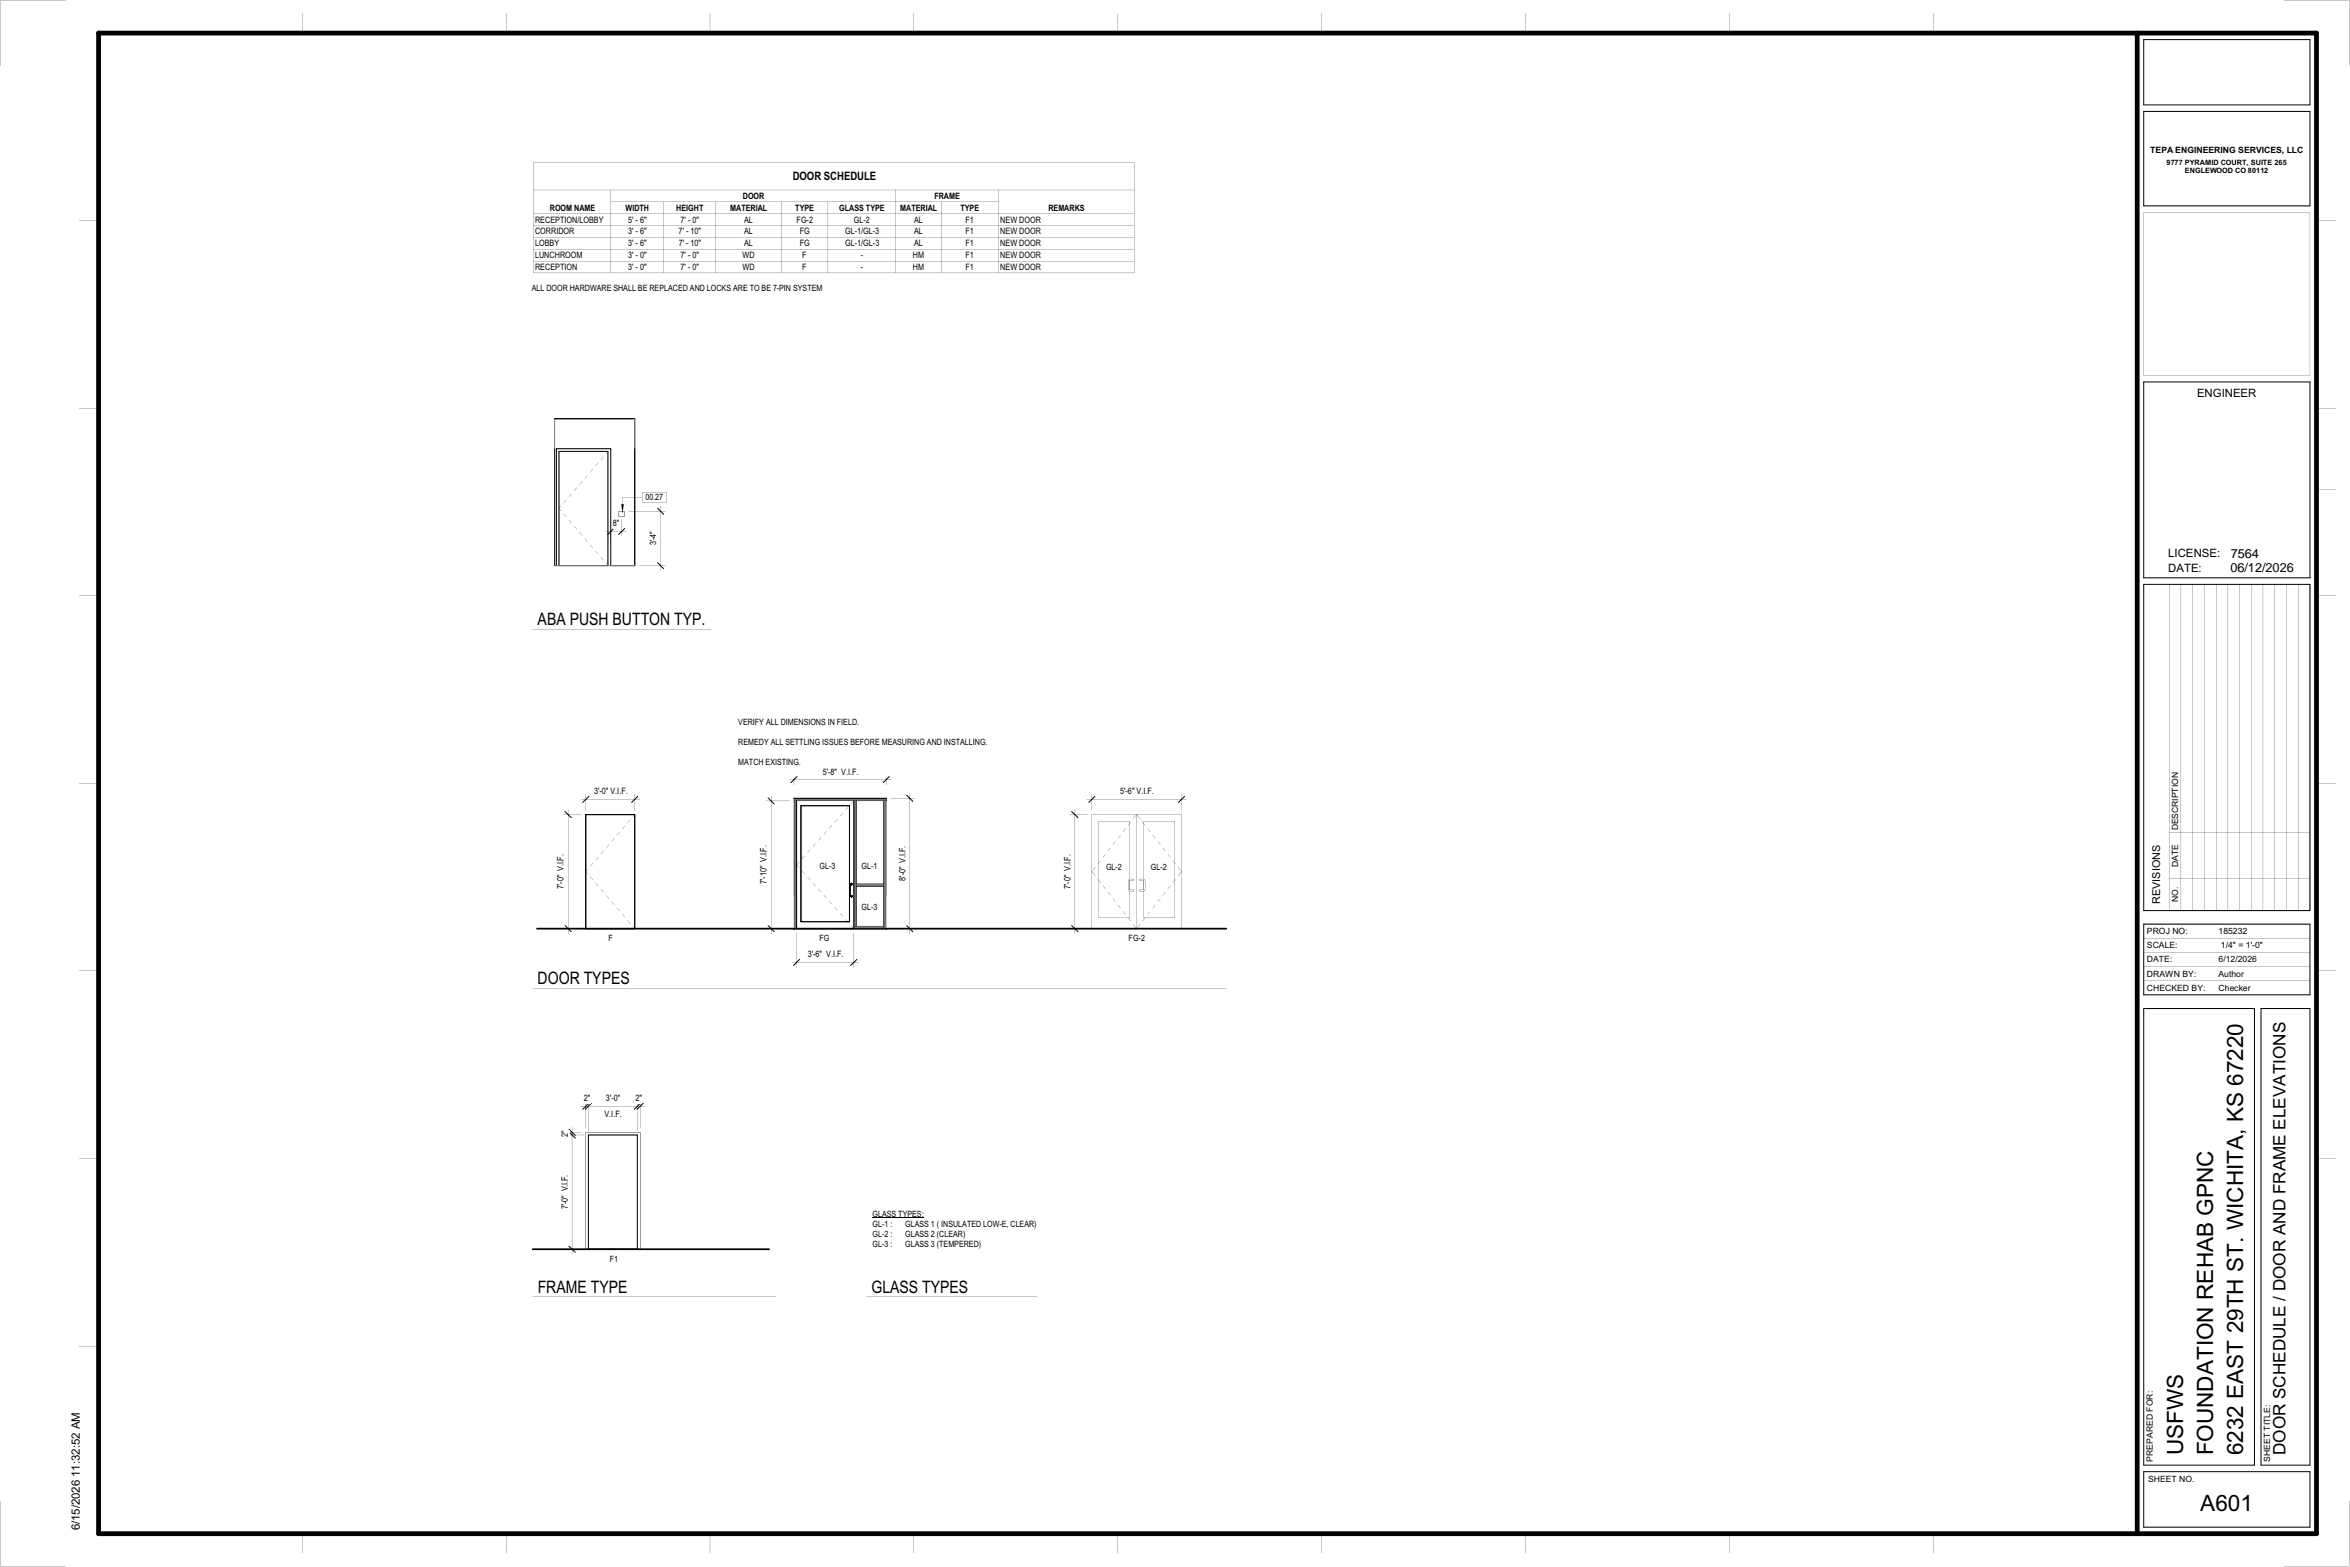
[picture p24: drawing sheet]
<svg xmlns="http://www.w3.org/2000/svg" width="914mm" height="610mm" viewBox="0 0 914 610" stroke-linecap="round" stroke-linejoin="round" font-family="sans-serif">
<defs><g id="words">
<g font-size="8.8">
<text x="849.5" y="566.2" transform="rotate(-90 849.5 566.2)">USFWS</text>
<text x="861.1" y="566.2" transform="rotate(-90 861.1 566.2)">FOUNDATION REHAB GPNC</text>
<text x="872.8" y="566.2" transform="rotate(-90 872.8 566.2)">6232 EAST 29TH ST. WICHITA, KS 67220</text>
<text x="856.1" y="587.9">A601</text>
</g>
<g font-size="6.7">
<text x="209.2" y="243.2">ABA PUSH BUTTON TYP.</text>
<text x="209.2" y="382.8">DOOR TYPES</text>
<text x="209.2" y="502.8">FRAME TYPE</text>
<text x="339.1" y="502.8">GLASS TYPES</text>
<text x="889.3" y="566.2" transform="rotate(-90 889.3 566.2)">DOOR SCHEDULE / DOOR AND FRAME ELEVATIONS</text>
</g>
<g font-size="4.9">
<text x="868" y="217">7564</text>
<text x="867.8" y="222.5">06/12/2026</text>
</g>
<g font-size="4.5">
<text x="308.4" y="70.1">DOOR SCHEDULE</text>
<text x="854.9" y="154.4">ENGINEER</text>
<text x="843.7" y="216.7">LICENSE:</text>
<text x="843.7" y="222.3">DATE:</text>
<text x="31.1" y="574.5" transform="rotate(-90 31.1 574.5)">11:32:52 AM</text>
<text x="31.1" y="595.4" transform="rotate(-90 31.1 595.4)">6/15/2026</text>
</g>
<text font-size="4.2" x="840.6" y="351.7" transform="rotate(-90 840.6 351.7)">REVISIONS</text>
<g font-size="3.4">
<text x="836.6" y="59.5">TEPA ENGINEERING SERVICES, LLC</text>
<text x="289.1" y="77.5">DOOR</text>
<text x="363.6" y="77.5">FRAME</text>
<text x="214" y="82">ROOM NAME</text>
<text x="243.4" y="82">WIDTH</text>
<text x="263.1" y="82">HEIGHT</text>
<text x="284.1" y="82">MATERIAL</text>
<text x="309.5" y="82">TYPE</text>
<text x="326.6" y="82">GLASS TYPE</text>
<text x="350.3" y="82">MATERIAL</text>
<text x="373.7" y="82">TYPE</text>
<text x="407.9" y="82">REMARKS</text>
<text x="208.2" y="86.6">RECEPTION/LOBBY</text>
<text x="244.4" y="86.6">5' - 6&quot;</text>
<text x="264.8" y="86.6">7' - 0&quot;</text>
<text x="289.6" y="86.6">AL</text>
<text x="310" y="86.6">FG-2</text>
<text x="332.2" y="86.6">GL-2</text>
<text x="355.7" y="86.6">AL</text>
<text x="375.7" y="86.6">F1</text>
<text x="389.2" y="86.6">NEW DOOR</text>
<text x="208.2" y="91.2">CORRIDOR</text>
<text x="208.2" y="95.8">LOBBY</text>
<text x="244.4" y="91.2">3' - 6&quot;</text>
<text x="244.4" y="95.8">3' - 6&quot;</text>
<text x="264.1" y="91.2">7' - 10&quot;</text>
<text x="264.1" y="95.8">7' - 10&quot;</text>
<text x="289.6" y="91.2">AL</text>
<text x="289.6" y="95.8">AL</text>
<text x="311.2" y="91.2">FG</text>
<text x="311.2" y="95.8">FG</text>
<text x="328.8" y="91.2">GL-1/GL-3</text>
<text x="328.8" y="95.8">GL-1/GL-3</text>
<text x="355.7" y="91.2">AL</text>
<text x="355.7" y="95.8">AL</text>
<text x="375.7" y="91.2">F1</text>
<text x="375.7" y="95.8">F1</text>
<text x="389.2" y="91.2">NEW DOOR</text>
<text x="389.2" y="95.8">NEW DOOR</text>
<text x="208.2" y="100.4">LUNCHROOM</text>
<text x="244.4" y="100.4">3' - 0&quot;</text>
<text x="264.8" y="100.4">7' - 0&quot;</text>
<text x="289" y="100.4">WD</text>
<text x="312.2" y="100.4">F</text>
<text x="334.9" y="100.4">-</text>
<text x="355.2" y="100.4">HM</text>
<text x="375.7" y="100.4">F1</text>
<text x="389.2" y="100.4">NEW DOOR</text>
<text x="208.2" y="105.1">RECEPTION</text>
<text x="244.4" y="105.1">3' - 0&quot;</text>
<text x="264.8" y="105.1">7' - 0&quot;</text>
<text x="289" y="105.1">WD</text>
<text x="312.2" y="105.1">F</text>
<text x="334.9" y="105.1">-</text>
<text x="355.2" y="105.1">HM</text>
<text x="375.7" y="105.1">F1</text>
<text x="389.2" y="105.1">NEW DOOR</text>
<text x="206.9" y="113">ALL DOOR HARDWARE SHALL BE REPLACED AND LOCKS ARE TO BE 7-PIN SYSTEM</text>
<text x="251.1" y="194.6">00.27</text>
<text x="238.5" y="204.8">8&quot;</text>
<text x="255.3" y="212.2" transform="rotate(-90 255.3 212.2)">3'-4&quot;</text>
<text x="287.3" y="282.1">VERIFY ALL DIMENSIONS IN FIELD.</text>
<text x="287.3" y="289.9">REMEDY ALL SETTLING ISSUES BEFORE MEASURING AND INSTALLING.</text>
<text x="287.3" y="297.7">MATCH EXISTING.</text>
<text x="320.1" y="301.4">5'-8&quot; V.I.F.</text>
<text x="231.1" y="309">3'-0&quot; V.I.F.</text>
<text x="435.9" y="309">5'-6&quot; V.I.F.</text>
<text x="318.9" y="338.2">GL-3</text>
<text x="335.2" y="338.2">GL-1</text>
<text x="430.4" y="338.5">GL-2</text>
<text x="447.8" y="338.5">GL-2</text>
<text x="219.3" y="345.9" transform="rotate(-90 219.3 345.9)">7'-0&quot; V.I.F.</text>
<text x="298.3" y="343.9" transform="rotate(-90 298.3 343.9)">7'-10&quot; V.I.F.</text>
<text x="352.3" y="342.6" transform="rotate(-90 352.3 342.6)">8'-0&quot; V.I.F.</text>
<text x="416.5" y="345.9" transform="rotate(-90 416.5 345.9)">7'-0&quot; V.I.F.</text>
<text x="335.2" y="354">GL-3</text>
<text x="236.7" y="366.2">F</text>
<text x="318.9" y="366.2">FG</text>
<text x="439.2" y="366.2">FG-2</text>
<text x="314.3" y="372.4">3'-6&quot; V.I.F.</text>
<text x="227.2" y="428.4">2&quot;</text>
<text x="235.8" y="428.4">3'-0&quot;</text>
<text x="247.3" y="428.4">2&quot;</text>
<text x="235.2" y="434.7">V.I.F.</text>
<text x="220.9" y="442.2" transform="rotate(-90 220.9 442.2)">2&quot;</text>
<text x="220.9" y="470.5" transform="rotate(-90 220.9 470.5)">7'-0&quot; V.I.F.</text>
<text x="339.5" y="473.3">GLASS TYPES:</text>
<text x="339.5" y="477.2">GL-1 :</text>
<text x="352.2" y="477.2">GLASS 1 ( INSULATED LOW-E, CLEAR)</text>
<text x="339.5" y="481.1">GL-2 :</text>
<text x="339.5" y="485">GL-3 :</text>
<text x="352.2" y="481.1">GLASS 2 (CLEAR)</text>
<text x="352.2" y="485">GLASS 3 (TEMPERED)</text>
<text x="237.3" y="490.8">F1</text>
</g>
<g font-size="3.3">
<text x="847.6" y="323" transform="rotate(-90 847.6 323)">DESCRIPTION</text>
<text x="847.6" y="337.1" transform="rotate(-90 847.6 337.1)">DATE</text>
<text x="847.6" y="351" transform="rotate(-90 847.6 351)">NO.</text>
<text x="835.4" y="363.4">PROJ NO:</text>
<text x="863.3" y="363.4">185232</text>
<text x="835.4" y="368.9">SCALE:</text>
<text x="864.2" y="368.8">1/4&quot; = 1'-0&quot;</text>
<text x="835.4" y="374.4">DATE:</text>
<text x="863.3" y="374.4">6/12/2026</text>
<text x="835.4" y="379.9">DRAWN BY:</text>
<text x="863.3" y="379.9">Author</text>
<text x="835.4" y="385.4">CHECKED BY:</text>
<text x="863.3" y="385.4">Checker</text>
<text x="837.7" y="568.7" transform="rotate(-90 837.7 568.7)">PREPARED FOR:</text>
<text x="883.3" y="568.7" transform="rotate(-90 883.3 568.7)">SHEET TITLE:</text>
<text x="835.8" y="576.5">SHEET NO.</text>
</g>
<g font-size="2.9">
<text x="843" y="64.1">9777 PYRAMID COURT, SUITE 265</text>
<text x="850.1" y="67.5">ENGLEWOOD CO 80112</text>
</g>
</g></defs>
<path d="M227.9 316.9h19.1v44.4h-19.1zM228.9 441.5h19.1v44.5h-19.1z" fill="none" stroke="#000" stroke-width=".39"/>
<g fill="#000">
<path d="M246.9 316.9l-.6 .9zM424.8 316.9h35zM427.4 319.5h12.2zM439.5 319.5l.1 22.5zM442.3 316.9l-1.5 1.7zM442.3 316.9l1.4 1.7zM442.3 316.9v44.4zM444.6 319.8l1 1.4zM444.9 319.5h12.3zM457.1 319.5v37.6zM459.7 316.9v44.4zM228.7 338.2l-.8 .9z"/>
<path d="M227.9 339.1l.8 .9zM230.8 335.8l-1.1 1.2zM232.8 333.4l-1 1.2zM234.8 330.9l-1 1.4zM236.9 328.6l-1 1.2zM239 326.1l-1 1.3zM241.1 323.7l-1.1 1.3zM243.1 321.3l-1 1.3zM245.2 318.9l-1 1.3zM426.2 337.3l-1.4 1.8zM428.1 334.8l-1 1.4zM430.1 332.3l-.9 1.3z"/>
<path d="M432 329.8l-.9 1.4zM434 327.3l-1 1.3zM436 324.8l-1 1.4zM437.9 322.3l-1 1.3zM439.9 319.8l-1 1.4zM446.6 322.3l1 1.3zM448.5 324.8l1 1.4zM450.5 327.3l1.1 1.3zM452.4 329.8l1.1 1.4zM454.4 332.3l1 1.3zM456.3 334.8l1.1 1.4zM458.4 337.3l1.4 1.8z"/>
<path d="M229.7 341.1l1.1 1.3zM231.8 343.5l1.1 1.3zM233.8 345.9l1.1 1.3zM235.9 348.4l1.1 1.2zM238 350.7l1 1.3zM240 353.2l1.2 1.2zM242.1 355.6l1.1 1.2zM244.2 358l1 1.3zM424.8 339.1l1.4 1.8zM427.4 319.5l.1 37.6zM427.1 342l1.1 1.4zM429.1 344.6l1 1.2z"/>
<path d="M431.1 347l1 1.4zM433 349.6l1 1.2zM435 352l1.1 1.3zM436.9 354.6l1.1 1.2zM439 346.2l.1 .2zM439 342.6v.3zM439 342.8v3.2zM439 345.9v.3zM439 342.4v.2zM439.1 346.3l.1 .3zM439.1 346.5l.3 .1zM439.1 342.2v.2z"/>
<path d="M439.3 346.6l.3 .1zM439.1 342.2l.3-.1zM439.5 342.8v3.2zM427.4 357h12.2zM439.5 346.7h.3zM439.3 342.1l.3-.1zM439.5 342.6l.1 3.6zM439.5 346.7l.1 10.4zM439.7 342.5h.8zM439.7 346.7h.8zM439.6 342l.2-.1zM438.9 357l1.1 1.3z"/>
<path d="M440.4 342.5h.6zM439.7 342h.8zM440.4 346.7h.6zM439.7 346.2h.8zM440.4 342h.6zM440.4 346.2h.6zM441 341.9l.1 .2zM441 346.2l.1 .1zM441.1 342l.1 .2zM441.1 346.3l.1 .1zM443.3 346.5l.1 .2zM443.3 342.3l.1 .1z"/>
<path d="M443.5 346.7h.7zM443.5 342.5h.7zM443.5 346.2h.7zM444.1 346.7h.7zM443.5 342h.7zM444.1 342.5h.7zM445.6 357l-1 1.3zM444.1 346.2h.7zM444.7 346.7h.4zM444.1 342h.7zM444.7 342.4l.2 .2zM444.9 346.7v10.4z"/>
<path d="M444.9 342.6v3.6zM444.9 319.5v22.5zM445 346.7l.2-.1zM444.7 342l.3 .1zM445 342.8v3.2zM445.2 346.6l.2-.1zM445 342l.2 .2zM445.4 346.4l-.1 .2zM445.1 342.1l.3 .1zM445.5 346.2l-.1 .2zM445.3 342.2l.2 .2zM445.6 345.9l-.1 .3z"/>
<path d="M445.4 342.4l.1 .2zM445.6 342.8v3.2zM445.5 342.5l.1 .4zM447.5 354.6l-.9 1.2zM449.5 352l-1 1.3zM451.5 349.6l-1 1.2zM453.4 347l-1 1.4zM455.4 344.6l-1 1.2zM457.3 342l-1 1.4zM444.9 357h12.3zM459.7 339.1l-1.3 1.8zM246.3 360.4l.7 .9z"/>
<path d="M424.8 316.9l.1 44.4zM443.6 359.6l-1.3 1.7zM440.8 359.5l1.5 1.8zM424.8 361.3h35zM227.9 440.5h21.2zM228.9 441.5h19.1zM228.9 441.5v44.5zM249 440.5l.1 45.5zM227.9 440.5v45.5zM227.9 486h1.1zM247.9 441.5l.1 44.5zM247.9 486h1.2z"/>
</g>
<path d="M209 361.3h268.2M207.3 486h92" fill="none" stroke="#000" stroke-width=".68"/>
<path d="M215.8 162.9v11.7M215.7 220.1h31.3" fill="none" stroke="#ebebeb" stroke-width=".39"/>
<path d="M215.8 162.9h.1M215.8 174.6h.1M215.8 162.9v11.7M247.1 162.9v11.7M215.8 220h31.3" fill="none" stroke="#808080" stroke-width=".39"/>
<path d="M215.8 162.9h31.2v57.1h-9.3v-45.4h-21.2v45.4h-.7v-45.4M217.5 175.6h19.1v44.4h-19.1z" fill="none" stroke="#000" stroke-width=".39"/>
<g fill="#000">
<path d="M217.5 175.6h19.1zM217.5 175.6v44.5zM234.7 177.7l-1 1.2zM236.5 175.6l-.7 .9zM216.5 174.6h21.2zM237.6 174.6l.1 45.5zM218.2 196.9l-.7 .9zM217.5 197.7l.8 1zM220.3 194.5l-1 1.3zM222.4 192.1l-1 1.2zM224.4 189.7l-1 1.3zM226.5 187.3l-1.1 1.3z"/>
<path d="M228.6 184.9l-1 1.2zM230.6 182.4l-1 1.4zM232.7 180.1l-1 1.2zM240.7 198.9h2.3zM240.7 198.9l.1 2.1zM242.9 198.9v2.1zM219.3 199.9l1 1.2zM221.4 202.2l1 1.4zM223.4 204.7l1.1 1.2zM225.4 207.1l1.2 1.2zM227.6 209.5l1 1.3zM229.6 211.9l1.1 1.2z"/>
<path d="M231.7 214.3l1.1 1.3zM233.7 216.7l1.1 1.3zM240.7 201h2.3zM216.5 174.6v45.5zM216.5 220h1.1zM236.5 175.6l.1 44.5zM235.8 219.1l.8 1zM236.6 220h1.1z"/>
</g>
<path d="M308.9 310.5l35.9 .1z" fill="#fff"/>
<g fill="#787878">
<path d="M332.2 360.3h11.6v1h-11.6z"/>
<path d="M308.9 344.3h1.1v17h-1.1z"/>
<path d="M343.8 311.6h1v32.7h-1z"/>
<path d="M308.9 310.6h23.8v1h-23.8z"/>
<path d="M343.8 344.3h1v17h-1z"/>
<path d="M308.9 311.6h1.1v32.7h-1.1z"/>
<path d="M333.2 343.8h10.6v1.1h-10.6z"/>
<path d="M332.7 310.6h12.1v1h-12.1z"/>
<path d="M332.2 344.3h1v16h-1z"/>
<path d="M332.2 311.6h1v32.7h-1z"/>
</g>
<g fill="#000">
<path d="M225.9 311h23.1zM227.9 308.9v2.1zM227.9 311v4.3zM246.9 308.9l.1 2.1zM246.9 311l.1 4.3zM308.9 310.6v1zM308.9 311.6h1.1zM308.9 311.6v32.8zM309.9 311.6l.1 32.8zM325.9 318.7l-1.1 1.2zM328 316.3l-1.1 1.2zM330 313.9l-1 1.3z"/>
<path d="M332.2 311.6h1.1zM332.2 311.5l-1.1 1.3zM332.2 311.6v32.8zM308.9 311.6h23.9zM308.9 310.6h23.9zM333.2 311.6v32.3zM333.2 311.6v32.8zM343.8 311.6h1.1zM344.8 310.6v1zM332.7 311.6h12.2zM332.7 310.6h12.2zM344.8 311.6v32.8z"/>
<path d="M309.9 336.4l1.2 1.3zM311 335.3l-1.1 1.2zM312.1 338.8l1.1 1.3zM313.2 332.9l-1.1 1.2zM315.3 330.5l-1.1 1.3zM317.4 328.1l-1.1 1.3zM319.5 325.8l-1.1 1.2zM321.6 323.4l-1.1 1.2zM323.7 321l-1.1 1.3zM308.9 344.3v4.3zM308.9 344.3v17zM309.9 344.3l.1 17z"/>
<path d="M314.2 341.2l1.1 1.2zM316.3 343.5l1.1 1.3zM318.4 345.9l1.2 1.2zM320.5 348.2l1.2 1.3zM322.6 350.6l1.2 1.2zM324.8 352.9l1.1 1.3zM326.9 355.3l1.1 1.3zM329 357.7l1.1 1.2zM332.2 344.3v16zM333.2 343.8v1.2zM333.2 343.8h10.7zM333.2 344.9v15.4z"/>
<path d="M333.2 344.3v16zM343.8 311.6v32.3zM343.8 311.6v32.8zM333.2 344.9h10.7zM343.8 343.8v1.2zM344.8 344.3v4.3zM308.9 361.3h1.1zM331.1 360.1l1.2 1.2zM332.2 360.3v1zM332.2 360.3h11.7zM332.2 361.3h11.7zM332.2 360.3h1.1z"/>
<path d="M343.8 344.9v15.4zM343.8 344.3v17zM343.8 360.3v1zM344.8 344.3v17zM343.8 361.3h1.1z"/>
</g>
<g fill="none" stroke="#000" stroke-width=".39">
<path d="M229.2 309.8l-2.5 2.4M248.2 309.8l-2.4 2.4M308.9 310.5h35.9M310 311.6v49.7M311.7 313.4h18.8v45.2h-18.8zM332.2 311.6v49.7M330.9 348.4h.1M330.9 343.9h.1M330.9 343.9v4.5M330.9 343.9h.5M330.9 348.4l.6 .1M331.3 343.9h.1"/>
<path d="M331.3 343.7h.1M331.3 348.7h.1M331.3 348.6h.1M331.3 348.5h.1M331.3 343.7v.1M331.3 348.5v.1M331.4 343.7h.1M331.4 348.7h.1M331.4 348.5h.1M331.4 343.7l-.8 .2v4.5l.9 .3M331.4 348.4l.1 .3M331.4 348.4l-.1 .1"/>
<path d="M331.5 343.8h.1M331.5 343.7h.1M331.5 348.6h.1M331.5 343.7v.1M308.9 361.3h.1M308.9 361.3h36M344.8 361.3h.1M339.5 473.8h20"/>
</g>
<path d="M231.1 305.9h12.8v3.9h-12.8z" fill="#fff"/>
<path d="M219 316.9h2.1zM221 316.9h5.4zM221 314.9l.1 48.4zM219 361.3h2.1zM221 361.3h5.4z" fill="#000"/>
<path d="M219.9 315.7l2.3 2.4M219.9 360.1l2.3 2.4" fill="none" stroke="#000" stroke-width=".39"/>
<path d="M216 332.4h4.1v13.5h-4.1z" fill="#fff"/>
<path d="M416.2 316.9h2.1zM418.2 316.9h5.1zM418.2 314.9l.1 48.4zM416.2 361.3h2.1zM418.2 361.3h5.1z" fill="#000"/>
<path d="M417 315.7l2.4 2.4M417 360.1l2.4 2.4" fill="none" stroke="#000" stroke-width=".39"/>
<path d="M413.2 332.4h4.1v13.5h-4.1z" fill="#fff"/>
<path d="M422.8 311h38.9zM424.8 308.9l.1 2.1zM424.8 311l.1 4.3zM459.7 308.9v2.1zM459.7 310.9v4.4z" fill="#000"/>
<path d="M426 309.8l-2.3 2.4M460.9 309.8l-2.3 2.4" fill="none" stroke="#000" stroke-width=".39"/>
<path d="M435.9 305.9h12.7v3.9h-12.7z" fill="#fff"/>
<path d="M225.8 430.4h3.2zM227.9 428.3v2.1zM227.9 430.4v8.6zM228.9 428.3v2.1zM228.9 430.4h19.1zM228.9 430.4v9.6zM247.9 428.3l.1 2.1zM247.9 430.4h3.2zM247.9 430.4l.1 9.6zM249.1 428.3v2.1zM249 430.4l.1 8.6z" fill="#000"/>
<path d="M229.1 429.2l-2.4 2.3M230.1 429.2l-2.3 2.3M249.2 429.2l-2.4 2.3M250.3 429.2l-2.5 2.3" fill="none" stroke="#000" stroke-width=".39"/>
<g fill="#fff">
<path d="M227.2 425.3h2.5v3.9h-2.5z"/>
<path d="M235.2 431.5h6.6v3.9h-6.6z"/>
<path d="M235.8 425.3h5.3v3.9h-5.3z"/>
<path d="M247.3 425.3h2.6v3.9h-2.6z"/>
</g>
<path d="M222.5 438.5l.1 3.1zM220.6 441.5h2zM222.5 441.5h4.9zM220.6 440.5h2zM222.5 440.5h3.9zM222.5 441.5l.1 46.5zM220.6 486h2zM222.5 486h4.9z" fill="#000"/>
<path d="M221.4 439.3l2.5 2.4M221.4 440.4l2.5 2.3M221.4 484.8l2.5 2.4" fill="none" stroke="#000" stroke-width=".39"/>
<g fill="#fff">
<path d="M217.6 439.8h4.1v2.5h-4.1z"/>
<path d="M217.6 457h4.1v13.6h-4.1z"/>
</g>
<path d="M257 198.9h2zM244.5 198.9h12.6zM257 196.8v25.2zM257 220h2zM248.7 220h8.4z" fill="#000"/>
<path d="M255.9 197.7l2.3 2.4M255.9 218.9l2.3 2.3" fill="none" stroke="#000" stroke-width=".39"/>
<path d="M252 206.8h4.1v5.5h-4.1z" fill="#fff"/>
<path d="M241.8 196.2h.9l-.5 3.2z" fill="#000"/>
<g fill="#000">
<path d="M242.2 193.5v5.9zM242.2 193.5h7.7z"/>
<path d="M242.6 196.2l-.4 3.2zM241.8 196.1l.9 .1zM241.8 196.1l.4 3.3z"/>
</g>
<g fill="#fff">
<path d="M249.9 191.6h9.4v3.7h-9.4z"/>
<path d="M249.9 191.5h9.4v4h-9.4z"/>
</g>
<path d="M249.8 195.5h9.6zM249.8 191.5l.1 4zM259.3 191.5v4zM249.8 191.5h9.6zM235.6 206.8h8.3zM237.6 206.8l.1 1.9zM241.9 201.8v5zM241.9 206.7v2z" fill="#000"/>
<path d="M238.8 205.6l-2.3 2.3M243.1 205.6l-2.4 2.3" fill="none" stroke="#000" stroke-width=".39"/>
<path d="M238.5 201.7h2.5v3.9h-2.5z" fill="#fff"/>
<path d="M353.9 310.6h2.2zM346.5 310.5l7.5 .1zM353.9 308.5l.1 54.8zM353.9 361.3h2.2zM346.4 361.3h7.6z" fill="#000"/>
<path d="M352.8 309.4l2.4 2.3M352.8 360.1l2.4 2.4" fill="none" stroke="#000" stroke-width=".39"/>
<path d="M349 329.2h4.1v13.5h-4.1z" fill="#fff"/>
<path d="M309.9 362.9l.1 11.5zM309.9 374.4l.1 2.1zM332.2 362.9v11.5zM332.2 374.4v2.1zM308 374.4h26.2z" fill="#000"/>
<path d="M311.1 373.2l-2.3 2.4M333.4 373.2l-2.4 2.4" fill="none" stroke="#000" stroke-width=".39"/>
<path d="M314.3 369.3h13.4v3.9h-13.4z" fill="#fff"/>
<path d="M308.9 302.6v.7zM308.9 303.3v2.1zM344.8 302.6v.7zM344.8 303.3v2.1zM306.9 303.3h40z" fill="#000"/>
<path d="M310.1 302.1l-2.3 2.4M346 302.1l-2.3 2.4" fill="none" stroke="#000" stroke-width=".39"/>
<path d="M320.1 298.3h13.5v3.9h-13.5z" fill="#fff"/>
<path d="M298 311.6h2.1zM300 311.6h7.4zM300 309.6l.1 53.7zM298 361.3h2.1zM300 361.3h7.4z" fill="#000"/>
<path d="M298.9 310.4l2.3 2.4M298.9 360.1l2.3 2.4" fill="none" stroke="#000" stroke-width=".39"/>
<path d="M295 328.9h4.1v15.1h-4.1z" fill="#fff"/>
<g fill="#000">
<path d="M.2 .2h25.5zM.2 .2l.1 25.4zM117.7 5.2v7.7zM197 5.2v7.7zM276.3 5.2v7.7zM355.6 5.2v7.7zM434.9 5.2v7.7zM514.3 5.2v7.7zM593.6 5.2v7.7zM672.9 5.2v7.7zM752.3 5.2v7.7zM888.6 .2h25.5z"/>
<path d="M914 .2l.1 25.4zM30.7 85.9h7.7zM834.1 82.6h64.8zM898.8 82.6v63.5zM901.3 85.9h7.7zM30.7 158.8h7.7zM834.1 82.6v63.5zM834.1 146h64.8zM901.3 158.8h7.7zM901.3 190.5h7.7zM30.7 231.8h7.7zM901.3 231.8h7.7z"/>
<path d="M30.7 304.7h7.7zM901.3 304.7h7.7zM834.1 359.5h64.8zM30.7 377.7h7.7zM834.1 365h64.8zM834.1 370.5h64.8zM834.1 376h64.8zM901.3 377.7h7.7zM834.1 381.5h64.8zM30.7 450.7h7.7zM901.3 450.7h7.7zM30.7 523.7h7.7z"/>
<path d="M117.6 596.6l.1 7.7zM197 596.6v7.7zM276.2 596.6l.1 7.7zM355.6 596.6v7.7zM434.9 596.6v7.7zM514.3 596.6v7.7zM593.6 596.6v7.7zM672.9 596.6v7.7zM752.3 596.6v7.7zM.2 583.9l.1 25.5zM.2 609.3h25.5zM914 583.9l.1 25.5z"/>
<path d="M888.6 609.3h25.5z"/>
</g>
<path d="M834.1 15.4h64.7v25.4h-64.7zM834.1 43.3h64.7v36.8h-64.7zM834.1 148.6h64.7v76.2h-64.7zM834.1 227.3h64.7v126.9h-64.7zM834.1 359.5h64.7v27.5h-64.7zM834.1 392.3h43.1v177.7h-43.1zM879.8 392.3h19v177.7h-19zM834.1 572.5h64.7v21.6h-64.7z" fill="none" stroke="#000" stroke-width=".39"/>
<path d="M38.4 12.9h863v583.7h-863zM831.6 12.9v583.7" fill="none" stroke="#000" stroke-width="1.9"/>
<g fill="#fff">
<path d="M843 61.4h46.8v3.4h-46.8z"/>
<path d="M850.1 64.8h32.5v3.4h-32.5z"/>
<path d="M836.6 56.4h59.7v4h-59.7z"/>
<path d="M854.9 150.4h23.1v5h-23.1z"/>
<path d="M843.7 212.6h20.2v5h-20.2z"/>
<path d="M843.7 218.3h13.1v5h-13.1z"/>
<path d="M26.9 549.4h5.2v46.1h-5.2z"/>
<path d="M841.6 534.3h9.8v31.9h-9.8z"/>
<path d="M853.3 447.5h9.8v118.7h-9.8z"/>
<path d="M856.1 580.1h20.6v9.8h-20.6z"/>
<path d="M865 397.8h9.8v168.4h-9.8z"/>
</g>
<g fill="#000">
<path d="M207.5 73.9h233.9zM207.5 73.9v32.3zM207.5 63.3v10.7zM237.6 78.5l.1 4.7zM237.7 73.9v4.6zM237.6 78.5h20.8zM258.3 78.5v4.7zM258.3 78.5h20.2zM278.4 78.5l.1 4.7zM278.4 78.5h25.8zM304.1 78.5v4.7zM304.1 78.5h18.1z"/>
<path d="M322.1 78.5l.1 4.7zM322.1 78.5h26.5zM348.5 78.5l.1 4.7zM348.6 73.9v4.6zM348.5 78.5h17.8zM366.2 78.5l.1 4.7zM366.2 78.5h22.3zM388.4 78.5l.1 4.7zM388.5 73.9v4.6zM441.4 63.3v10.7zM207.5 63.3h233.9zM441.4 73.9v32.3z"/>
<path d="M207.5 96.9h30.2zM207.5 92.4h30.2zM207.5 87.7h30.2zM207.5 83.1h30.2zM237.6 96.9l.1 4.7zM237.6 92.4l.1 4.6zM237.6 87.7l.1 4.7zM237.6 83.1l.1 4.7zM237.6 96.9h20.8zM237.6 92.4h20.8zM237.6 87.7h20.8zM237.6 83.1h20.8z"/>
<path d="M258.3 96.9v4.7zM258.3 92.4v4.6zM258.3 87.7v4.7zM258.3 83.1v4.7zM258.3 96.9h20.2zM258.3 92.4h20.2zM258.3 87.7h20.2zM258.3 83.1h20.2zM278.4 96.9l.1 4.7zM278.4 92.4l.1 4.6zM278.4 87.7l.1 4.7zM278.4 83.1l.1 4.7z"/>
<path d="M278.4 96.9h25.8zM278.4 92.4h25.8zM278.4 87.7h25.8zM278.4 83.1h25.8zM304.1 96.9v4.7zM304.1 92.4v4.6zM304.1 87.7v4.7zM304.1 83.1v4.7zM304.1 96.9h18.1zM304.1 92.4h18.1zM304.1 87.7h18.1zM304.1 83.1h18.1z"/>
<path d="M322.1 96.9l.1 4.7zM322.1 92.4l.1 4.6zM322.1 87.7l.1 4.7zM322.1 83.1l.1 4.7zM322.1 96.9h26.5zM322.1 92.4h26.5zM322.1 87.7h26.5zM322.1 83.1h26.5zM348.5 96.9l.1 4.7zM348.5 92.4l.1 4.6zM348.5 87.7l.1 4.7zM348.5 83.1l.1 4.7z"/>
<path d="M348.5 96.9h17.8zM348.5 92.4h17.8zM348.5 87.7h17.8zM348.5 83.1h17.8zM366.2 96.9l.1 4.7zM366.2 92.4l.1 4.6zM366.2 87.7l.1 4.7zM366.2 83.1l.1 4.7zM366.2 96.9h22.3zM366.2 92.4h22.3zM366.2 87.7h22.3zM366.2 83.1h22.3z"/>
<path d="M388.4 96.9l.1 4.7zM388.4 92.4l.1 4.6zM388.4 87.7l.1 4.7zM388.4 83.1l.1 4.7zM388.4 96.9h53zM388.4 92.4h53zM388.4 87.7h53zM388.4 83.1h53zM207.5 101.6h30.2zM237.6 101.6l.1 4.6zM237.6 101.6h20.8zM258.3 101.6v4.6z"/>
<path d="M258.3 101.6h20.2zM278.4 101.6l.1 4.6zM278.4 101.6h25.8zM304.1 101.6v4.6zM304.1 101.6h18.1zM322.1 101.6l.1 4.6zM322.1 101.6h26.5zM348.5 101.6l.1 4.6zM348.5 101.6h17.8zM366.2 101.6l.1 4.6zM366.2 101.6h22.3zM388.4 101.6l.1 4.6z"/>
<path d="M207.5 106.2h233.9zM388.4 101.6h53zM844.1 227.3h4.6zM844.1 227.3v96.5zM848.6 227.3h50.3zM848.6 227.3v127zM853.2 227.3v127zM857.8 227.3v127zM862.3 227.3v127zM866.9 227.3v127zM871.4 227.3l.1 127zM876 227.3v127z"/>
<path d="M880.5 227.3v127zM885.1 227.3v127zM889.7 227.3v127zM894.2 227.3v127zM898.8 227.3v127zM207.2 244.9h69.7zM844.1 323.8h4.6zM844.1 323.8v18zM848.6 323.8h50.3zM844.1 341.8h4.6zM844.1 354.2h4.6zM844.1 341.8v12.5z"/>
<path d="M848.6 341.8h50.3zM848.6 354.2h50.3zM207.2 384.5h269.9zM207.2 504.4h94.7zM337.1 504.4h66.5z"/>
</g>
<path d="M0 0l.1 .1M867.1 212.3h25.5v6.7h-25.5zM867.3 218.2h26.3v6h-26.3z" fill="none" stroke="#fff" stroke-width=".39"/>
<use href="#words"/>
</svg>
